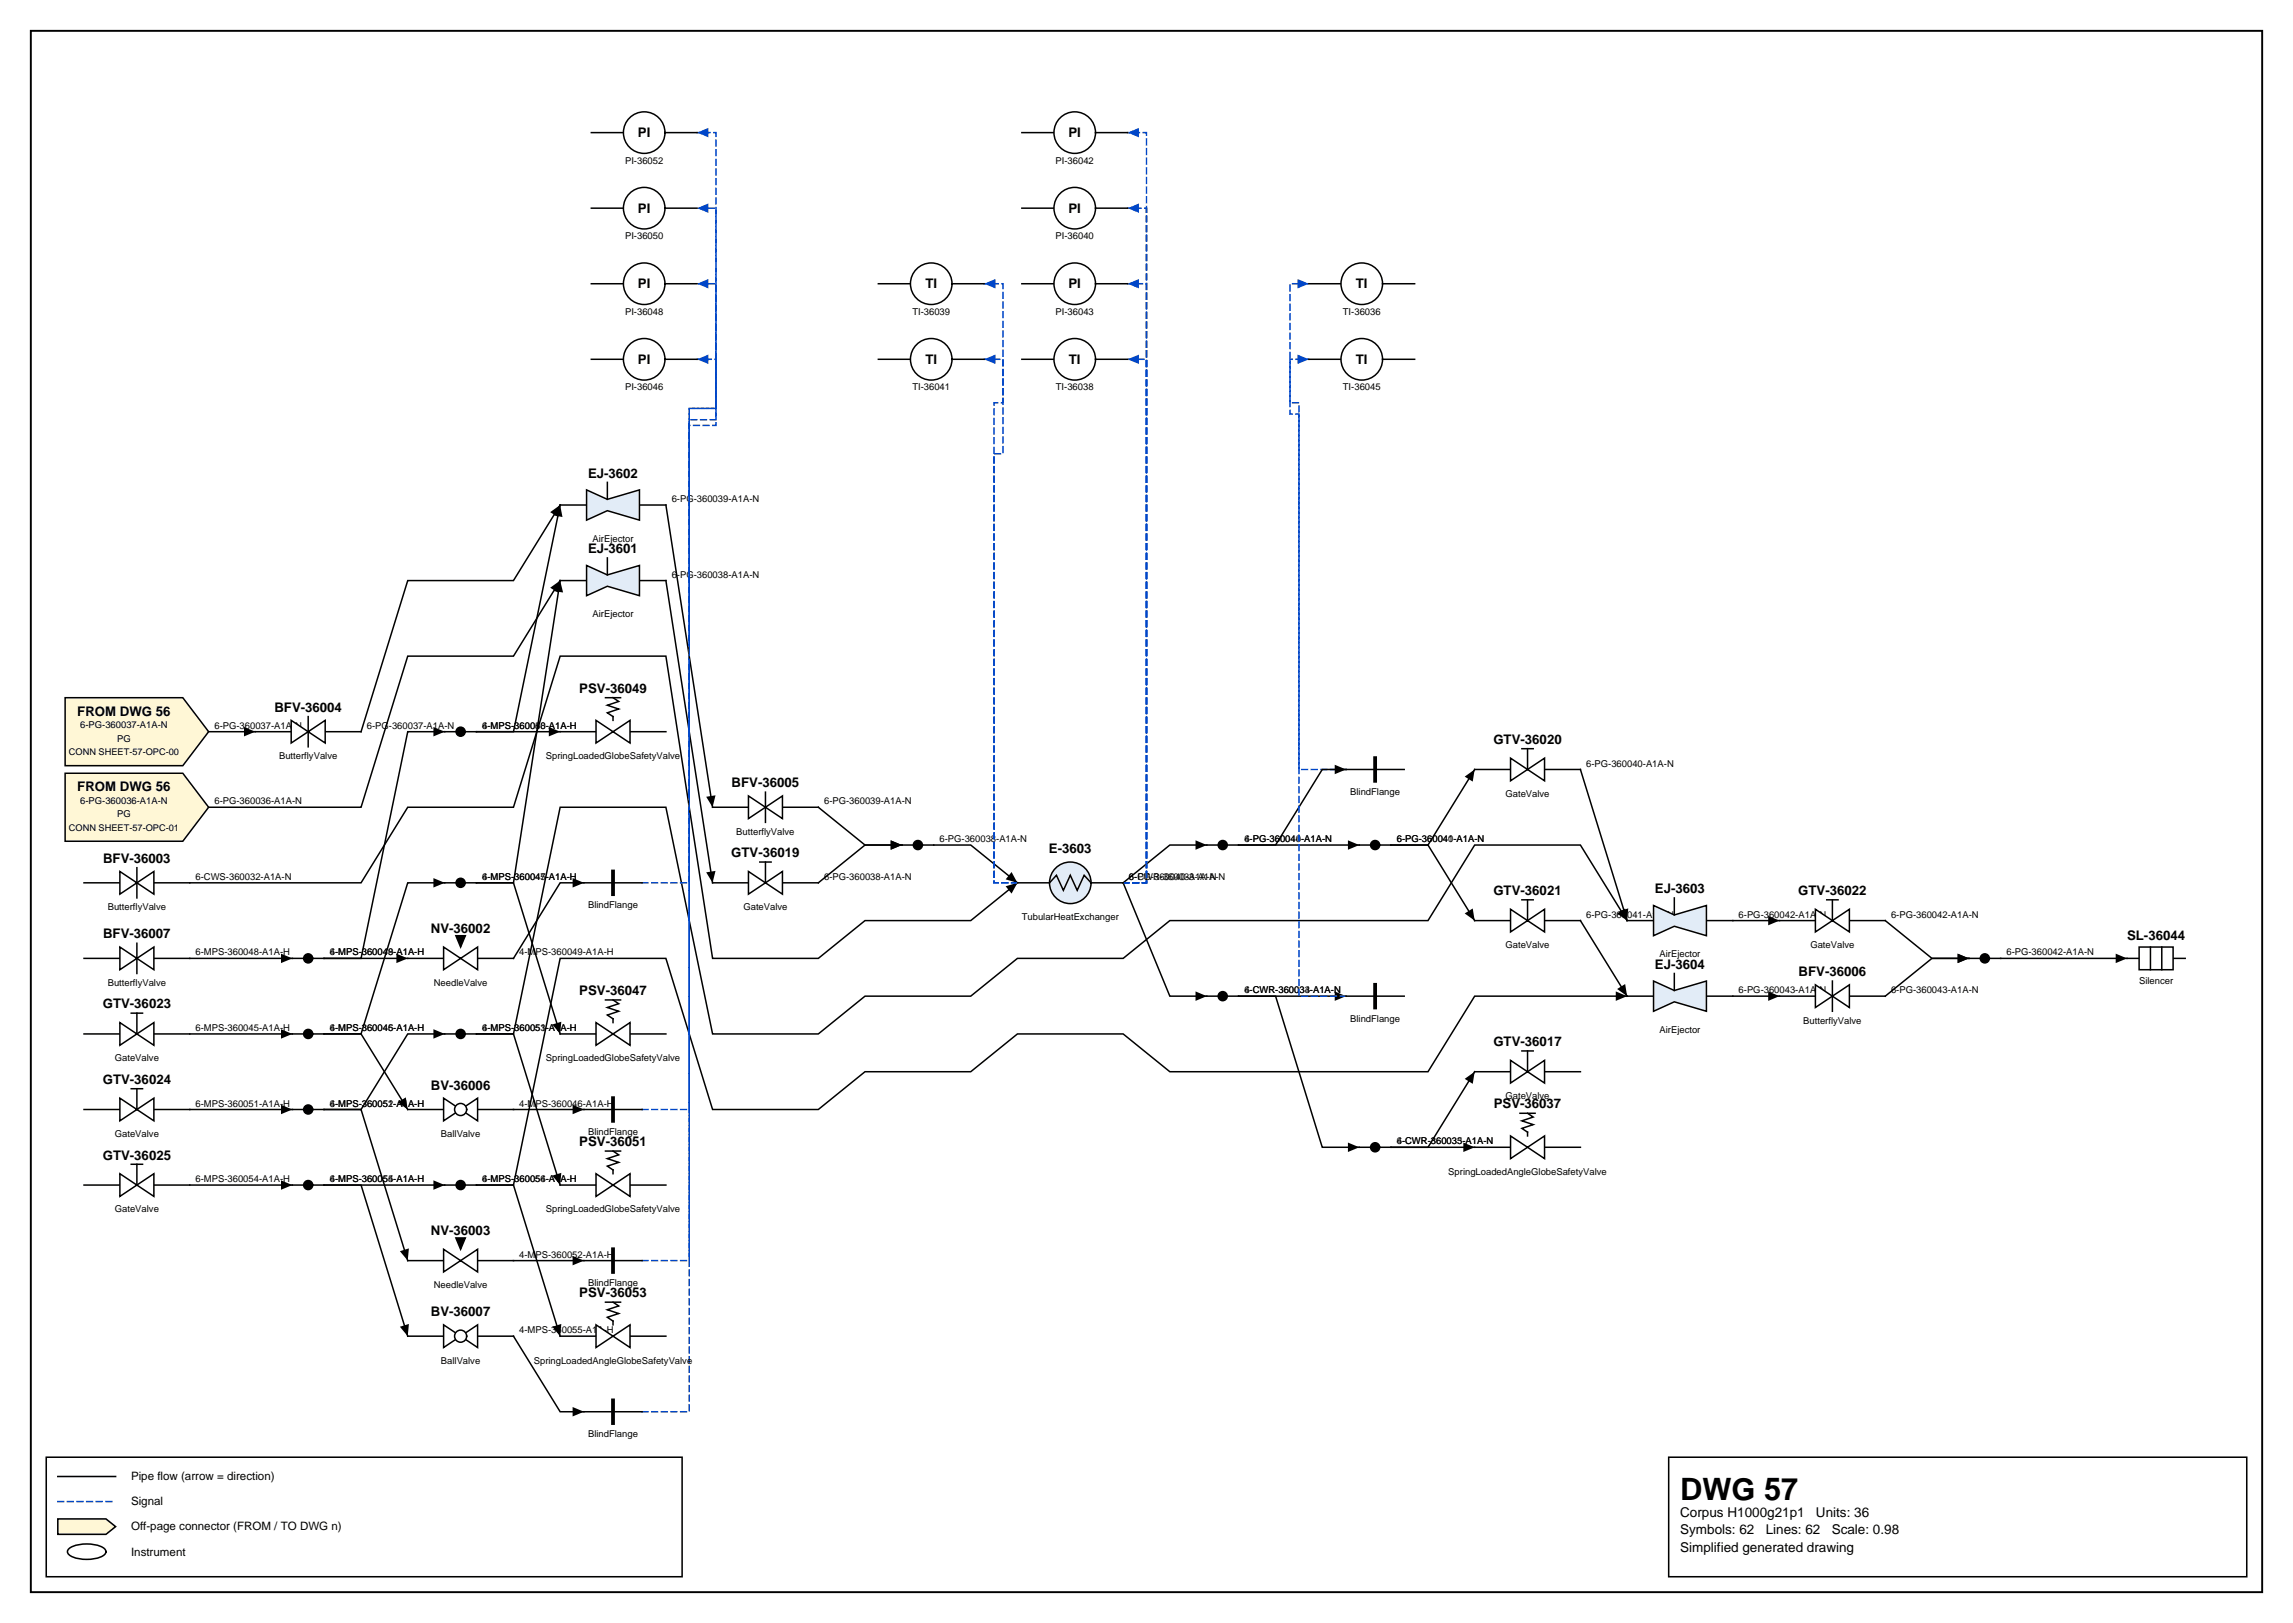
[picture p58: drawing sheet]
<svg xmlns="http://www.w3.org/2000/svg" width="420mm" height="297mm" viewBox="0 0 420 297" stroke-linecap="round" stroke-linejoin="round" font-family="sans-serif">
<defs><g id="words">
<text font-size="5.6" x="307.6" y="274.5">DWG 57</text>
<g font-size="2.5">
<text x="307.6" y="277.6">Corpus H1000g21p1</text>
<text x="307.6" y="280.8">Symbols: 62</text>
<text x="323.3" y="280.8">Lines: 62</text>
<text x="332.5" y="277.6">Units: 36</text>
<text x="335.3" y="280.8">Scale: 0.98</text>
<text x="307.6" y="284">Simplified generated drawing</text>
</g>
<g font-size="2.4">
<text x="116.8" y="25.1">PI</text>
<text x="195.6" y="25.1">PI</text>
<text x="116.8" y="38.9">PI</text>
<text x="195.6" y="38.9">PI</text>
<text x="116.8" y="52.8">PI</text>
<text x="169.4" y="52.8">TI</text>
<text x="195.6" y="52.8">PI</text>
<text x="248.2" y="52.8">TI</text>
<text x="116.8" y="66.6">PI</text>
<text x="169.4" y="66.6">TI</text>
<text x="195.7" y="66.6">TI</text>
<text x="248.2" y="66.6">TI</text>
<text x="107.7" y="87.4">EJ-3602</text>
<text x="107.7" y="101.2">EJ-3601</text>
<text x="14.2" y="131">FROM DWG 56</text>
<text x="50.2" y="130.3">BFV-36004</text>
<text x="106" y="126.8">PSV-36049</text>
<text x="273.4" y="136.2">GTV-36020</text>
<text x="14.2" y="144.9">FROM DWG 56</text>
<text x="134" y="144.1">BFV-36005</text>
<text x="18.9" y="157.9">BFV-36003</text>
<text x="133.9" y="156.9">GTV-36019</text>
<text x="192" y="156.2">E-3603</text>
<text x="273.4" y="163.8">GTV-36021</text>
<text x="303" y="163.5">EJ-3603</text>
<text x="329.2" y="163.8">GTV-36022</text>
<text x="18.9" y="171.8">BFV-36007</text>
<text x="78.9" y="170.7">NV-36002</text>
<text x="389.4" y="172.1">SL-36044</text>
<text x="303" y="177.3">EJ-3604</text>
<text x="329.3" y="178.7">BFV-36006</text>
<text x="18.8" y="184.6">GTV-36023</text>
<text x="106" y="182.1">PSV-36047</text>
<text x="273.4" y="191.5">GTV-36017</text>
<text x="18.8" y="198.4">GTV-36024</text>
<text x="78.9" y="199.4">BV-36006</text>
<text x="273.5" y="202.9">PSV-36037</text>
<text x="106" y="209.8">PSV-36051</text>
<text x="18.8" y="212.2">GTV-36025</text>
<text x="78.9" y="226">NV-36003</text>
<text x="106" y="237.4">PSV-36053</text>
<text x="78.9" y="240.9">BV-36007</text>
</g>
<g font-size="2.1">
<text x="24" y="270.9">Pipe flow (arrow = direction)</text>
<text x="24" y="275.5">Signal</text>
<text x="24" y="280.1">Off-page connector (FROM / TO DWG n)</text>
<text x="24" y="284.7">Instrument</text>
</g>
<g font-size="1.7">
<text x="114.4" y="30">PI-36052</text>
<text x="193.3" y="30">PI-36042</text>
<text x="114.4" y="43.8">PI-36050</text>
<text x="193.3" y="43.8">PI-36040</text>
<text x="114.4" y="57.6">PI-36048</text>
<text x="167" y="57.6">TI-36039</text>
<text x="193.3" y="57.6">PI-36043</text>
<text x="245.9" y="57.6">TI-36036</text>
<text x="114.4" y="71.5">PI-36046</text>
<text x="167" y="71.5">TI-36041</text>
<text x="193.3" y="71.5">TI-36038</text>
<text x="245.9" y="71.5">TI-36045</text>
<text x="123" y="91.9">6-PG-360039-A1A-N</text>
<text x="108.5" y="99.2">AirEjector</text>
<text x="123" y="105.7">6-PG-360038-A1A-N</text>
<text x="108.5" y="113">AirEjector</text>
<text x="14.7" y="133.3">6-PG-360037-A1A-N</text>
<text x="21.4" y="135.8">PG</text>
<text x="39.3" y="133.4">6-PG-360037-A1A-N</text>
<text x="67.2" y="133.4">6-PG-360037-A1A-N</text>
<text x="88.3" y="133.4">4-MPS-360050-A1A-H</text>
<text x="88.3" y="133.4">6-MPS-360048-A1A-H</text>
<text x="12.6" y="138.3">CONN SHEET-57-OPC-00</text>
<text x="51.1" y="138.9">ButterflyValve</text>
<text x="99.9" y="138.9">SpringLoadedGlobeSafetyValve</text>
<text x="290.4" y="140.3">6-PG-360040-A1A-N</text>
<text x="14.7" y="147.1">6-PG-360036-A1A-N</text>
<text x="21.4" y="149.6">PG</text>
<text x="39.3" y="147.2">6-PG-360036-A1A-N</text>
<text x="150.9" y="147.2">6-PG-360039-A1A-N</text>
<text x="247.2" y="145.5">BlindFlange</text>
<text x="275.6" y="145.8">GateValve</text>
<text x="12.6" y="152.1">CONN SHEET-57-OPC-01</text>
<text x="134.8" y="152.8">ButterflyValve</text>
<text x="172" y="154.1">6-PG-360038-A1A-N</text>
<text x="227.8" y="154.1">4-PG-360044-A1A-N</text>
<text x="227.8" y="154.1">6-PG-360040-A1A-N</text>
<text x="255.7" y="154.1">6-PG-360041-A1A-N</text>
<text x="255.7" y="154.1">6-PG-360040-A1A-N</text>
<text x="35.8" y="161">6-CWS-360032-A1A-N</text>
<text x="88.3" y="161">4-MPS-360047-A1A-H</text>
<text x="88.3" y="161">6-MPS-360045-A1A-H</text>
<text x="150.9" y="161">6-PG-360038-A1A-N</text>
<text x="206.7" y="161">6-PG-360040-A1A-N</text>
<text x="206.7" y="161">6-CWR-360033-A1A-N</text>
<text x="19.7" y="166.6">ButterflyValve</text>
<text x="107.7" y="166.2">BlindFlange</text>
<text x="136.1" y="166.6">GateValve</text>
<text x="290.4" y="168">6-PG-360041-A1A-N</text>
<text x="318.3" y="168">6-PG-360042-A1A-N</text>
<text x="346.2" y="168">6-PG-360042-A1A-N</text>
<text x="187.1" y="168.3">TubularHeatExchanger</text>
<text x="275.6" y="173.5">GateValve</text>
<text x="331.4" y="173.5">GateValve</text>
<text x="35.8" y="174.9">6-MPS-360048-A1A-H</text>
<text x="60.4" y="174.9">6-MPS-360048-A1A-H</text>
<text x="60.4" y="174.9">4-MPS-360049-A1A-H</text>
<text x="95.1" y="174.9">4-MPS-360049-A1A-H</text>
<text x="303.8" y="175.2">AirEjector</text>
<text x="367.3" y="174.9">6-PG-360042-A1A-N</text>
<text x="19.7" y="180.4">ButterflyValve</text>
<text x="79.4" y="180.4">NeedleValve</text>
<text x="227.8" y="181.8">6-CWR-360033-A1A-N</text>
<text x="227.8" y="181.8">4-CWR-360034-A1A-N</text>
<text x="318.3" y="181.8">6-PG-360043-A1A-N</text>
<text x="346.2" y="181.8">6-PG-360043-A1A-N</text>
<text x="391.6" y="180.1">Silencer</text>
<text x="35.8" y="188.7">6-MPS-360045-A1A-H</text>
<text x="60.4" y="188.7">4-MPS-360046-A1A-H</text>
<text x="60.4" y="188.7">6-MPS-360045-A1A-H</text>
<text x="88.3" y="188.7">4-MPS-360053-A1A-H</text>
<text x="88.3" y="188.7">6-MPS-360051-A1A-H</text>
<text x="247.2" y="187">BlindFlange</text>
<text x="303.8" y="189.1">AirEjector</text>
<text x="330.1" y="187.3">ButterflyValve</text>
<text x="21" y="194.3">GateValve</text>
<text x="99.9" y="194.3">SpringLoadedGlobeSafetyValve</text>
<text x="35.8" y="202.5">6-MPS-360051-A1A-H</text>
<text x="60.4" y="202.5">4-MPS-360052-A1A-H</text>
<text x="60.4" y="202.5">6-MPS-360051-A1A-H</text>
<text x="95.1" y="202.5">4-MPS-360046-A1A-H</text>
<text x="275.6" y="201.2">GateValve</text>
<text x="21" y="208.1">GateValve</text>
<text x="80.7" y="208.1">BallValve</text>
<text x="107.7" y="207.7">BlindFlange</text>
<text x="255.7" y="209.4">6-CWR-360033-A1A-N</text>
<text x="255.7" y="209.4">4-CWR-360035-A1A-N</text>
<text x="265.2" y="215">SpringLoadedAngleGlobeSafetyValve</text>
<text x="21" y="221.9">GateValve</text>
<text x="35.8" y="216.4">6-MPS-360054-A1A-H</text>
<text x="60.4" y="216.4">4-MPS-360055-A1A-H</text>
<text x="60.4" y="216.4">6-MPS-360054-A1A-H</text>
<text x="88.3" y="216.4">4-MPS-360056-A1A-H</text>
<text x="88.3" y="216.4">6-MPS-360054-A1A-H</text>
<text x="99.9" y="221.9">SpringLoadedGlobeSafetyValve</text>
<text x="95.1" y="230.2">4-MPS-360052-A1A-H</text>
<text x="79.4" y="235.7">NeedleValve</text>
<text x="107.7" y="235.4">BlindFlange</text>
<text x="95.1" y="244">4-MPS-360055-A1A-H</text>
<text x="80.7" y="249.6">BallValve</text>
<text x="97.7" y="249.6">SpringLoadedAngleGlobeSafetyValve</text>
<text x="107.7" y="263">BlindFlange</text>
</g>
</g></defs>
<path d="M5.6 5.6h408.6v285.8h-408.6z" fill="none" stroke="#000" stroke-width=".35"/>
<path d="M8.5 266.7h116.4v21.9h-116.4zM10.6 270.2h10.6M305.5 266.7h105.8v21.9h-105.8z" fill="none" stroke="#000" stroke-width=".28"/>
<path d="M10.6 274.8h10.6" fill="none" stroke="#0046c8" stroke-width=".28" stroke-dasharray="1.1 .7"/>
<path d="M10.6 278h8.8l1.8 1.4-1.8 1.4h-8.8z" fill="#fff7d6" stroke="#000" stroke-width=".28"/>
<path d="M34.7 175.4h18.8M81.4 161.6h-6.8l-8.5 27.6h-6.8h6.8l8.5 13.9M289.3 168.5l8.6 13.8M345.2 168.5l8.5 6.9h6.8M366.3 175.4h23.1M81.4 216.9h-22.1h6.8l8.5 27.6M94 230.7h12.9M12.7 283.4a6.7 6.7 0 0 1 6.3 0 .72 .72 0 0 1 0 1.2 6.7 6.7 0 0 1-6.3 0 .72 .72 0 0 1 0-1.2z" fill="none" stroke="#000" stroke-width=".28"/>
<path d="M51.4 174.5l2.1 .9-2.1 .9zM79.4 160.7l2 .9-2 .8zM358.4 174.5l2.1 .9-2.1 .9zM387.3 174.5l2.1 .9-2.1 .9zM296.1 181l1.4-.9 .4 2.2zM72.8 201.8l1.5-1 .3 2.3zM79.4 216l2 .9-2 .9zM104.8 229.9l2.1 .8-2.1 .9zM73.2 242.8l1.7-.5-.3 2.2z" fill="#000"/>
<path d="M246.4 140.8h-8.6v-67.1h-1.6v-7.9h3.4" fill="none" stroke="#0046c8" stroke-width=".28" stroke-dasharray="1.1 .7"/>
<path d="M237.6 64.9l2 .9-2 .8z" fill="#0046c8"/>
<path d="M246.4 140.8h-4.3l-8.6 13.9h-6.7h22.1M289.3 140.8l8.6 27.7-8.6-13.8h-19.3l-8.6 13.8h-47.2l-8.6 6.9h-19.3l-8.6 6.9h-19.3l-8.6 6.9h-19.3l-8.6-41.5h-19.3l-8.6 41.5h-6.8h6.8l8.6 27.7M270 196.1l-8.6 13.9h-6.7h15.3M94 203.1h12.9" fill="none" stroke="#000" stroke-width=".28"/>
<path d="M244.4 140l2 .8-2 .9zM246.8 153.8l2.1 .9-2.1 .8zM296.5 166.8l1.6-.5-.2 2.2zM296.1 167.2l1.4-.9 .4 2.2zM268.2 197.5l1.8-1.4-.4 2.3zM101.1 215.2l1.7-.5-.2 2.2zM104.8 202.2l2.1 .9-2.1 .8zM267.9 209.1l2.1 .9-2.1 .8z" fill="#000"/>
<path d="M117.6 161.6h8.6v-86.9h4.9v-22.8h-3.5" fill="none" stroke="#0046c8" stroke-width=".28" stroke-dasharray="1.1 .7"/>
<path d="M127.6 51.9l2.1-.8v1.7z" fill="#0046c8"/>
<g fill="none" stroke="#000" stroke-width=".28">
<path d="M102.6 92.4l-8.6 41.5h-6.8h15.4M102.6 106.3l-8.6 13.8h-19.4l-8.5 27.6h-27.9M121.9 106.3l8.6 55.3M38.2 133.9h8.5M170.9 154.7h6.8l8.6 6.9M106.9 161.6h-4.3l-8.6 13.8M34.7 189.2h18.8M81.4 189.2h-6.8l-8.5 13.9h-6.8h6.8l8.5 27.6M246.4 182.3h-19.6h6.7l8.6 27.7h6.8M297.9 182.3h-27.9l-8.6 13.8h-47.2l-8.6-6.9h-19.3l-8.6 6.9h-19.3l-8.6 7h-19.3l-8.6-27.7h-19.3l-8.6 41.5h-6.8h6.8l8.6 27.6M317.3 182.3h8.5M34.7 216.9h18.8"/>
<path d="M34.7 203.1h18.8M94 244.5l8.6 13.9h4.3"/>
</g>
<g fill="#000">
<path d="M102.6 92.4l.4 2.2-1.7-.3zM100.7 107.6l1.9-1.3-.4 2.2zM44.7 133.1l2 .8-2 .9zM100.5 133.1l2.1 .8-2.1 .9zM104.8 160.7l2.1 .9-2.1 .8zM129.3 159.7l1.7-.3-.5 2.2zM185.2 159.6l1.1 2-2.2-.7zM51.4 188.4l2.1 .8-2.1 .9zM79.4 188.4l2 .8-2 .9zM244.4 181.5l2 .8-2 .9zM295.8 181.5l2.1 .8-2.1 .9zM323.7 181.5l2.1 .8-2.1 .9z"/>
<path d="M51.4 216l2.1 .9-2.1 .9zM51.4 202.2l2.1 .9-2.1 .8zM246.8 209.1l2.1 .9-2.1 .8zM73.2 229l1.7-.5-.3 2.2zM101.1 242.8l1.7-.5-.2 2.2zM104.8 257.5l2.1 .9-2.1 .8z"/>
</g>
<path d="M246.4 182.3h-8.6v-106.5h-1.6v-23.9h3.4" fill="none" stroke="#0046c8" stroke-width=".28" stroke-dasharray="1.1 .7"/>
<path d="M237.6 51.1l2 .8-2 .9z" fill="#0046c8"/>
<path d="M117.6 258.4h8.6v-181.6h4.9v-52.5h-3.5" fill="none" stroke="#0046c8" stroke-width=".28" stroke-dasharray="1.1 .7"/>
<path d="M127.6 24.3l2.1-.9v1.7z" fill="#0046c8"/>
<path d="M102.6 92.4l-8.6 13.9h-19.4l-8.5 27.6M270 140.8l-8.6 13.9h-6.7h6.7l8.6 13.8M360.5 175.4h-6.8l-8.5 6.9" fill="none" stroke="#000" stroke-width=".28"/>
<path d="M100.7 93.7l1.9-1.3-.4 2.2zM268.2 142.1l1.8-1.3-.4 2.2zM268.2 167.2l1.4-.9 .4 2.2zM358.4 174.5l2.1 .9-2.1 .9z" fill="#000"/>
<path d="M117.6 230.7h8.6v-152.8h4.9v-39.8h-3.5" fill="none" stroke="#0046c8" stroke-width=".28" stroke-dasharray="1.1 .7"/>
<path d="M127.6 38.1l2.1-.9v1.8z" fill="#0046c8"/>
<path d="M121.9 92.4l8.6 55.3M102.6 106.3l-8.6 55.3h-6.8h6.8l8.6 27.6M34.7 161.6h31.4l8.5-13.9h19.4l8.6-27.6h19.3l8.6 55.3h19.3l8.6-6.9h19.3l8.6-6.9" fill="none" stroke="#000" stroke-width=".28"/>
<path d="M102.6 106.3l.5 2.1-1.7-.2zM129.3 145.8l1.7-.2-.5 2.1zM184.1 162.2l2.2-.6-1.1 1.9zM101.1 187.5l1.7-.5-.2 2.2z" fill="#000"/>
<path d="M205.6 161.6h4.3v-95.8h-3.5" fill="none" stroke="#0046c8" stroke-width=".28" stroke-dasharray="1.1 .7"/>
<path d="M206.4 65.8l2.1-.9v1.7z" fill="#0046c8"/>
<path d="M205.6 161.6h4.3v-109.7h-3.5" fill="none" stroke="#0046c8" stroke-width=".28" stroke-dasharray="1.1 .7"/>
<path d="M206.4 51.9l2.1-.8v1.7z" fill="#0046c8"/>
<path d="M221 154.7h-6.8l-8.6 6.9 8.6 20.7h6.8" fill="none" stroke="#000" stroke-width=".28"/>
<path d="M218.9 153.8l2.1 .9-2.1 .8zM218.9 181.5l2.1 .8-2.1 .9z" fill="#000"/>
<path d="M205.6 161.6h4.3v-123.5h-3.5" fill="none" stroke="#0046c8" stroke-width=".28" stroke-dasharray="1.1 .7"/>
<path d="M206.4 38.1l2.1-.9v1.8z" fill="#0046c8"/>
<path d="M205.6 161.6h4.3v-137.3h-3.5" fill="none" stroke="#0046c8" stroke-width=".28" stroke-dasharray="1.1 .7"/>
<path d="M206.4 24.3l2.1-.9v1.7z" fill="#0046c8"/>
<path d="M186.3 161.6h-4.3v-78.6h1.6v-17.2h-3.4" fill="none" stroke="#0046c8" stroke-width=".28" stroke-dasharray="1.1 .7"/>
<path d="M180.2 65.8l2-.9v1.7z" fill="#0046c8"/>
<path d="M186.3 161.6h-4.3v-87.9h1.6v-21.8h-3.4" fill="none" stroke="#0046c8" stroke-width=".28" stroke-dasharray="1.1 .7"/>
<path d="M180.2 51.9l2-.8v1.7z" fill="#0046c8"/>
<path d="M81.4 133.9h-6.8l-8.5 41.5h-6.8h15.3M149.8 147.7l8.6 7h6.7" fill="none" stroke="#000" stroke-width=".28"/>
<path d="M79.4 133.1l2 .8-2 .9zM163.1 153.8l2 .9-2 .8zM72.6 174.5l2 .9-2 .9z" fill="#000"/>
<path d="M117.6 203.1h8.6v-128.4h4.9v-8.9h-3.5" fill="none" stroke="#0046c8" stroke-width=".28" stroke-dasharray="1.1 .7"/>
<path d="M127.6 65.8l2.1-.9v1.7z" fill="#0046c8"/>
<path d="M165.1 154.7h-6.7l-8.6 6.9M15.4 175.4h6.5M28.2 175.4h6.5M317.3 168.5h8.5" fill="none" stroke="#000" stroke-width=".28"/>
<path d="M163.1 153.8l2 .9-2 .8zM323.7 167.6l2.1 .9-2.1 .9z" fill="#000"/>
<path d="M21.9 173.3l6.3 4.2v-4.2l-6.3 4.2z" fill="#fff" stroke="#000" stroke-width=".28"/>
<path d="M187.1 65.8h5.9M200.6 65.8h5.8M25.1 172.6v5.6" fill="none" stroke="#000" stroke-width=".28"/>
<circle cx="196.8" cy="65.8" r="3.8" fill="#fff" stroke="#000" stroke-width=".28"/>
<path d="M102.6 133.9h6.5M115.3 133.9h6.6" fill="none" stroke="#000" stroke-width=".28"/>
<path d="M109.1 131.8l6.2 4.2v-4.2l-6.2 4.2z" fill="#fff" stroke="#000" stroke-width=".28"/>
<path d="M187.1 51.9h5.9M200.6 51.9h5.8M110.8 127.7h2.8M112.2 127.7l1.1 .7-2.1 .7 2.1 .7-2.1 .7 1 .6v.7M53.5 189.2h5.8" fill="none" stroke="#000" stroke-width=".28"/>
<circle cx="56.4" cy="189.2" r=".83" fill="#000" stroke="#000" stroke-width=".28"/>
<circle cx="196.8" cy="51.9" r="3.8" fill="#fff" stroke="#000" stroke-width=".28"/>
<path d="M74.6 230.7h6.6M87.4 230.7h6.6" fill="none" stroke="#000" stroke-width=".28"/>
<path d="M81.2 228.6l6.2 4.2v-4.2l-6.2 4.2z" fill="#fff" stroke="#000" stroke-width=".28"/>
<g fill="#000" stroke="#000" stroke-width=".28">
<path d="M83.5 226.6h1.7l-.9 2z"/>
<circle cx="56.4" cy="216.9" r=".83"/>
</g>
<path d="M270 168.5h6.6M282.8 168.5h6.5M53.5 216.9h5.8" fill="none" stroke="#000" stroke-width=".28"/>
<path d="M276.6 166.4l6.2 4.2v-4.2l-6.2 4.2z" fill="#fff" stroke="#000" stroke-width=".28"/>
<path d="M278.6 164.7h2.1M279.7 164.7v3.8M325.8 168.5h6.6M338.6 168.5h6.6" fill="none" stroke="#000" stroke-width=".28"/>
<path d="M332.4 166.4l6.2 4.2v-4.2l-6.2 4.2z" fill="#fff" stroke="#000" stroke-width=".28"/>
<path d="M239.6 65.8h5.9M253.1 65.8h5.9M334.4 164.7h2.1M335.5 164.7v3.8" fill="none" stroke="#000" stroke-width=".28"/>
<circle cx="249.3" cy="65.8" r="3.8" fill="#fff" stroke="#000" stroke-width=".28"/>
<path d="M360.5 175.4h5.8M102.6 189.2h6.5M115.3 189.2h6.6" fill="none" stroke="#000" stroke-width=".28"/>
<circle cx="363.4" cy="175.4" r=".83" fill="#000" stroke="#000" stroke-width=".28"/>
<path d="M109.1 187.2l6.2 4.1v-4.1l-6.2 4.1z" fill="#fff" stroke="#000" stroke-width=".28"/>
<path d="M246.4 140.8h10.7M270 140.8h6.6M282.8 140.8h6.5M110.8 183h2.8M112.2 183l1.1 .7-2.1 .7 2.1 .7-2.1 .7 1 .7v.7" fill="none" stroke="#000" stroke-width=".28"/>
<path d="M251.8 138.8v4.1" fill="none" stroke="#000" stroke-width=".69"/>
<path d="M276.6 138.8l6.2 4.1v-4.1l-6.2 4.1z" fill="#fff" stroke="#000" stroke-width=".28"/>
<path d="M278.6 137h2.1M279.7 137v3.8M221 154.7h5.8M81.4 189.2h5.8M74.6 203.1h6.6M87.4 203.1h6.6M248.9 210h5.8" fill="none" stroke="#000" stroke-width=".28"/>
<g fill="#000" stroke="#000" stroke-width=".28">
<circle cx="223.9" cy="154.7" r=".83"/>
<circle cx="84.3" cy="189.2" r=".83"/>
<circle cx="251.8" cy="210" r=".83"/>
</g>
<g fill="#fff" stroke="#000" stroke-width=".28">
<path d="M81.2 201l6.2 4.1v-4.1l-6.2 4.1z"/>
<circle cx="84.3" cy="203.1" r="1.11"/>
</g>
<path d="M106.9 161.6h10.7" fill="none" stroke="#000" stroke-width=".28"/>
<path d="M112.2 159.5v4.1" fill="none" stroke="#000" stroke-width=".69"/>
<path d="M11.9 127.7h21.6l4.7 6.2-4.7 6.2h-21.6z" fill="#fff7d6" stroke="#000" stroke-width=".28"/>
<path d="M221 182.3h5.8M15.4 216.9h6.5M28.2 216.9h6.5" fill="none" stroke="#000" stroke-width=".28"/>
<circle cx="223.9" cy="182.3" r=".83" fill="#000" stroke="#000" stroke-width=".28"/>
<path d="M21.9 214.8l6.3 4.2v-4.2l-6.3 4.2z" fill="#fff" stroke="#000" stroke-width=".28"/>
<path d="M24 213.1h2.1M25.1 213.1v3.8M74.6 244.5h6.6M87.4 244.5h6.6" fill="none" stroke="#000" stroke-width=".28"/>
<g fill="#fff" stroke="#000" stroke-width=".28">
<path d="M81.2 242.5l6.2 4.1v-4.1l-6.2 4.1z"/>
<circle cx="84.3" cy="244.5" r="1.11"/>
</g>
<path d="M108.3 65.8h5.8M121.7 65.8h5.9M165.1 154.7h5.8" fill="none" stroke="#000" stroke-width=".28"/>
<circle cx="168" cy="154.7" r=".83" fill="#000" stroke="#000" stroke-width=".28"/>
<circle cx="117.9" cy="65.8" r="3.8" fill="#fff" stroke="#000" stroke-width=".28"/>
<path d="M102.6 244.5h6.5M115.3 244.5h6.6" fill="none" stroke="#000" stroke-width=".28"/>
<path d="M109.1 242.5l6.2 4.1v-4.1l-6.2 4.1z" fill="#fff" stroke="#000" stroke-width=".28"/>
<path d="M15.4 203.1h6.5M28.2 203.1h6.5M110.8 238.3h2.8M112.2 238.3l1.1 .7-2.1 .7 2.1 .7-2.1 .7 1 .7v.7" fill="none" stroke="#000" stroke-width=".28"/>
<path d="M21.9 201l6.3 4.1v-4.1l-6.3 4.1z" fill="#fff" stroke="#000" stroke-width=".28"/>
<path d="M24 199.3h2.1M25.1 199.3v3.8M297.9 182.3h4.8M312.4 182.3h4.9" fill="none" stroke="#000" stroke-width=".28"/>
<path d="M302.7 179.5l3.8 1.8 5.9-1.8v5.6l-5.9-1.7-3.8 1.7z" fill="#e2ecf7" stroke="#000" stroke-width=".28"/>
<path d="M81.4 133.9h5.8M306.5 178.2v3.1M15.4 189.2h6.5M28.2 189.2h6.5" fill="none" stroke="#000" stroke-width=".28"/>
<circle cx="84.3" cy="133.9" r=".83" fill="#000" stroke="#000" stroke-width=".28"/>
<path d="M21.9 187.2l6.3 4.1v-4.1l-6.3 4.1z" fill="#fff" stroke="#000" stroke-width=".28"/>
<path d="M108.3 51.9h5.8M121.7 51.9h5.9M24 185.4h2.1M25.1 185.4v3.8M81.4 216.9h5.8" fill="none" stroke="#000" stroke-width=".28"/>
<circle cx="84.3" cy="216.9" r=".83" fill="#000" stroke="#000" stroke-width=".28"/>
<circle cx="117.9" cy="51.9" r="3.8" fill="#fff" stroke="#000" stroke-width=".28"/>
<path d="M389.4 175.4h2.2M397.9 175.4h2.2" fill="none" stroke="#000" stroke-width=".28"/>
<path d="M391.6 173.3h6.3v4.2h-6.3z" fill="#fff" stroke="#000" stroke-width=".28"/>
<path d="M393.7 173.3v4.2M395.8 173.3v4.2M53.5 203.1h5.8M102.6 216.9h6.5M115.3 216.9h6.6" fill="none" stroke="#000" stroke-width=".28"/>
<circle cx="56.4" cy="203.1" r=".83" fill="#000" stroke="#000" stroke-width=".28"/>
<path d="M109.1 214.8l6.2 4.2v-4.2l-6.2 4.2z" fill="#fff" stroke="#000" stroke-width=".28"/>
<path d="M108.3 38.1h5.8M121.7 38.1h5.9M110.8 210.7h2.8M112.2 210.7l1.1 .7-2.1 .6 2.1 .7-2.1 .7 1 .7v.7" fill="none" stroke="#000" stroke-width=".28"/>
<circle cx="117.9" cy="38.1" r="3.8" fill="#fff" stroke="#000" stroke-width=".28"/>
<path d="M11.9 141.5h21.6l4.7 6.2-4.7 6.3h-21.6z" fill="#fff7d6" stroke="#000" stroke-width=".28"/>
<path d="M102.6 106.3h4.8M117.1 106.3h4.8" fill="none" stroke="#000" stroke-width=".28"/>
<path d="M107.4 103.5l3.8 1.7 5.9-1.7v5.5l-5.9-1.7-3.8 1.7z" fill="#e2ecf7" stroke="#000" stroke-width=".28"/>
<path d="M187.1 38.1h5.9M200.6 38.1h5.8M111.2 102.1v3.1" fill="none" stroke="#000" stroke-width=".28"/>
<circle cx="196.8" cy="38.1" r="3.8" fill="#fff" stroke="#000" stroke-width=".28"/>
<path d="M74.6 175.4h6.6M87.4 175.4h6.6" fill="none" stroke="#000" stroke-width=".28"/>
<path d="M81.2 173.3l6.2 4.2v-4.2l-6.2 4.2z" fill="#fff" stroke="#000" stroke-width=".28"/>
<path d="M83.5 171.3h1.7l-.9 2z" fill="#000" stroke="#000" stroke-width=".28"/>
<path d="M108.3 24.3h5.8M121.7 24.3h5.9M246.4 182.3h10.7" fill="none" stroke="#000" stroke-width=".28"/>
<path d="M251.8 180.2v4.2" fill="none" stroke="#000" stroke-width=".69"/>
<circle cx="117.9" cy="24.3" r="3.8" fill="#fff" stroke="#000" stroke-width=".28"/>
<path d="M248.9 154.7h5.8M325.8 182.3h6.6M338.6 182.3h6.6M106.9 258.4h10.7" fill="none" stroke="#000" stroke-width=".28"/>
<path d="M112.2 256.3v4.1" fill="none" stroke="#000" stroke-width=".69"/>
<circle cx="251.8" cy="154.7" r=".83" fill="#000" stroke="#000" stroke-width=".28"/>
<path d="M332.4 180.2l6.2 4.2v-4.2l-6.2 4.2z" fill="#fff" stroke="#000" stroke-width=".28"/>
<path d="M46.7 133.9h6.6M59.5 133.9h6.6M335.5 179.5v5.6" fill="none" stroke="#000" stroke-width=".28"/>
<path d="M53.3 131.8l6.2 4.2v-4.2l-6.2 4.2z" fill="#fff" stroke="#000" stroke-width=".28"/>
<path d="M239.6 51.9h5.9M253.1 51.9h5.9M56.4 131.1v5.6M106.9 230.7h10.7" fill="none" stroke="#000" stroke-width=".28"/>
<path d="M112.2 228.6v4.2" fill="none" stroke="#000" stroke-width=".69"/>
<circle cx="249.3" cy="51.9" r="3.8" fill="#fff" stroke="#000" stroke-width=".28"/>
<path d="M102.6 92.4h4.8M117.1 92.4h4.8" fill="none" stroke="#000" stroke-width=".28"/>
<path d="M107.4 89.7l3.8 1.7 5.9-1.7v5.5l-5.9-1.7-3.8 1.7z" fill="#e2ecf7" stroke="#000" stroke-width=".28"/>
<path d="M111.2 88.3v3.1M15.4 161.6h6.5M28.2 161.6h6.5" fill="none" stroke="#000" stroke-width=".28"/>
<path d="M21.9 159.5l6.3 4.1v-4.1l-6.3 4.1z" fill="#fff" stroke="#000" stroke-width=".28"/>
<path d="M25.1 158.8v5.5M270 196.1h6.6M282.8 196.1h6.5" fill="none" stroke="#000" stroke-width=".28"/>
<path d="M276.6 194.1l6.2 4.1v-4.1l-6.2 4.1z" fill="#fff" stroke="#000" stroke-width=".28"/>
<path d="M81.4 161.6h5.8M186.3 161.6h5.8M199.8 161.6h5.8M278.6 192.3h2.1M279.7 192.3v3.8" fill="none" stroke="#000" stroke-width=".28"/>
<circle cx="84.3" cy="161.6" r=".83" fill="#000" stroke="#000" stroke-width=".28"/>
<circle cx="196" cy="161.6" r="3.8" fill="#e2ecf7" stroke="#000" stroke-width=".28"/>
<path d="M187.1 24.3h5.9M200.6 24.3h5.8M192.1 161.6l1.3-1.4 1.3 2.8 1.3-2.8 1.2 2.8 1.3-2.8 1.3 1.4" fill="none" stroke="#000" stroke-width=".28"/>
<circle cx="196.8" cy="24.3" r="3.8" fill="#fff" stroke="#000" stroke-width=".28"/>
<path d="M270 210h6.6M282.8 210h6.5" fill="none" stroke="#000" stroke-width=".28"/>
<path d="M276.6 207.9l6.2 4.1v-4.1l-6.2 4.1z" fill="#fff" stroke="#000" stroke-width=".28"/>
<path d="M130.5 147.7h6.5M143.3 147.7h6.5M278.3 203.8h2.7M279.7 203.8l1 .6-2.1 .7 2.1 .7-2.1 .7 1.1 .7v.7" fill="none" stroke="#000" stroke-width=".28"/>
<path d="M137 145.7l6.3 4.1v-4.1l-6.3 4.1z" fill="#fff" stroke="#000" stroke-width=".28"/>
<path d="M140.1 145v5.5M53.5 175.4h5.8M297.9 168.5h4.8M312.4 168.5h4.9M106.9 203.1h10.7" fill="none" stroke="#000" stroke-width=".28"/>
<circle cx="56.4" cy="175.4" r=".83" fill="#000" stroke="#000" stroke-width=".28"/>
<path d="M112.2 201v4.1" fill="none" stroke="#000" stroke-width=".69"/>
<path d="M302.7 165.7l3.8 1.7 5.9-1.7v5.6l-5.9-1.8-3.8 1.8z" fill="#e2ecf7" stroke="#000" stroke-width=".28"/>
<path d="M130.5 161.6h6.5M143.3 161.6h6.5M306.5 164.3v3.1" fill="none" stroke="#000" stroke-width=".28"/>
<path d="M137 159.5l6.3 4.1v-4.1l-6.3 4.1z" fill="#fff" stroke="#000" stroke-width=".28"/>
<path d="M160.8 65.8h5.9M174.3 65.8h5.9M139.1 157.8h2.1M140.1 157.8v3.8" fill="none" stroke="#000" stroke-width=".28"/>
<circle cx="170.5" cy="65.8" r="3.8" fill="#fff" stroke="#000" stroke-width=".28"/>
<path d="M160.8 51.9h5.9M174.3 51.9h5.9" fill="none" stroke="#000" stroke-width=".28"/>
<circle cx="170.5" cy="51.9" r="3.8" fill="#fff" stroke="#000" stroke-width=".28"/>
<use href="#words"/>
</svg>
